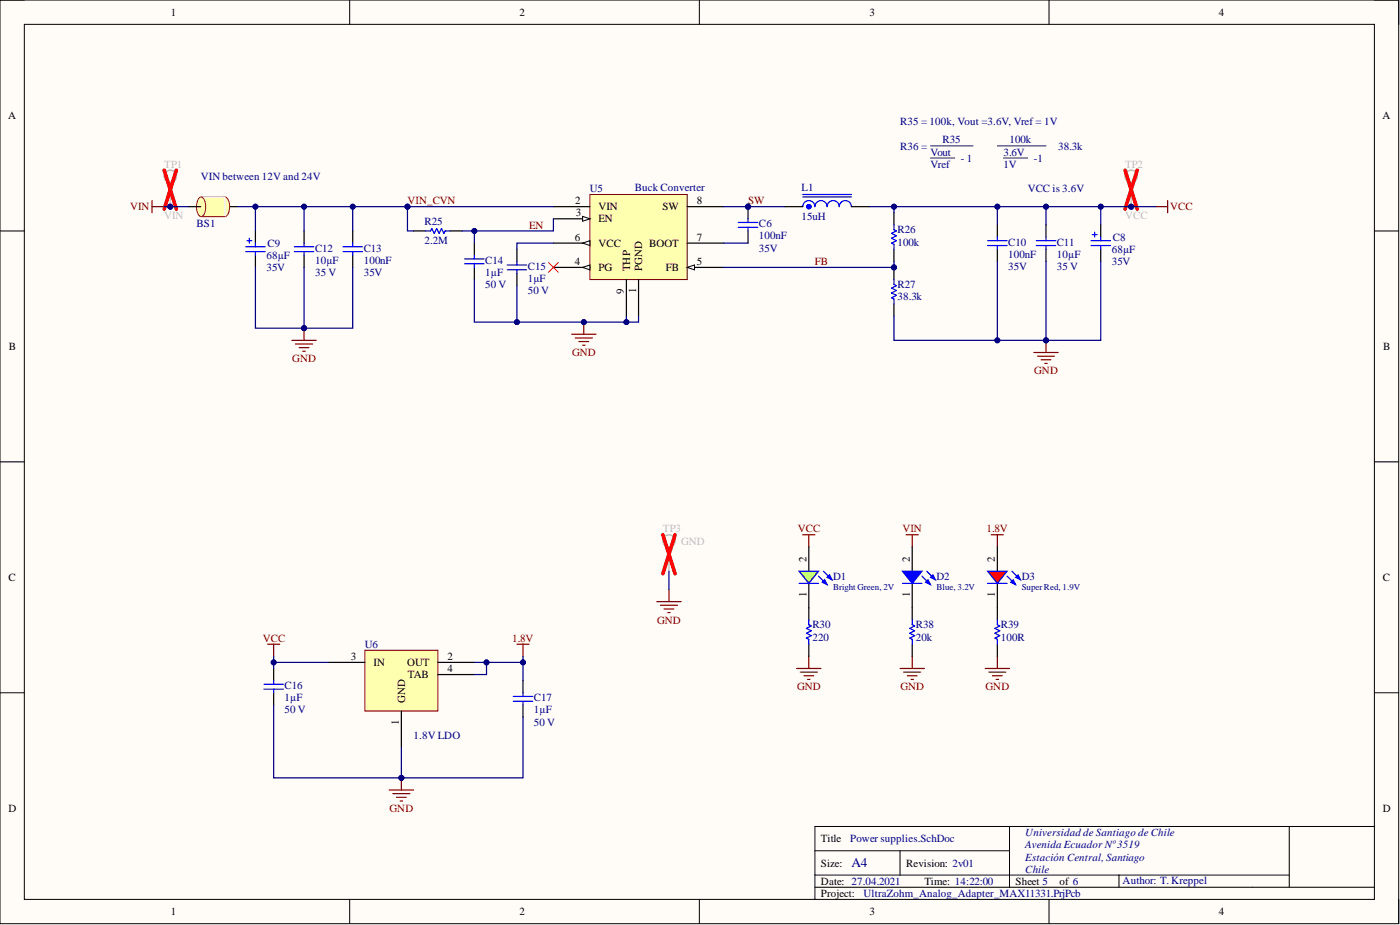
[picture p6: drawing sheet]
<svg xmlns="http://www.w3.org/2000/svg" width="292mm" height="193mm" viewBox="0 0 292 193" stroke-linecap="round" stroke-linejoin="round" font-family="sans-serif">
<defs><g id="words">
<text font-size="2.8" fill="#000080" x="177.6" y="181">A4</text>
<g font-size="2.3">
<text x="35.6" y="3.3">1</text>
<text x="108.4" y="3.3">2</text>
<text x="181.4" y="3.3">3</text>
<text x="254.3" y="3.3">4</text>
<text x="1.7" y="24.9">A</text>
<text x="288.4" y="24.9">A</text>
<text x="120" y="42.6">2</text>
<text x="120.1" y="45.1">3</text>
<text x="124.9" y="43.9">VIN</text>
<text x="124.9" y="46.4">EN</text>
<text x="138.2" y="43.9">SW</text>
<text x="145.4" y="42.6">8</text>
<text x="119.9" y="50.2">6</text>
<text x="124.9" y="51.5">VCC</text>
<text x="135.4" y="51.5">BOOT</text>
<text x="145.4" y="50.2">7</text>
<text x="119.9" y="55.3">4</text>
<text x="124.9" y="56.5">PG</text>
<text x="131.5" y="56.5" transform="rotate(-90 131.5 56.5)">THP</text>
<text x="134" y="56.5" transform="rotate(-90 134 56.5)">PGND</text>
<text x="138.9" y="56.5">FB</text>
<text x="145.4" y="55.3">5</text>
<text x="130.2" y="61.4" transform="rotate(-90 130.2 61.4)">9</text>
<text x="132.7" y="61.2" transform="rotate(-90 132.7 61.2)">1</text>
<text x="1.9" y="73">B</text>
<text x="288.6" y="73">B</text>
<text x="168.2" y="117.1" transform="rotate(-90 168.2 117.1)">2</text>
<text x="189.8" y="117.1" transform="rotate(-90 189.8 117.1)">2</text>
<text x="207.6" y="117.1" transform="rotate(-90 207.6 117.1)">2</text>
<text x="1.8" y="121.2">C</text>
<text x="168.2" y="124.6" transform="rotate(-90 168.2 124.6)">1</text>
<text x="189.8" y="124.6" transform="rotate(-90 189.8 124.6)">1</text>
<text x="207.6" y="124.6" transform="rotate(-90 207.6 124.6)">1</text>
<text x="288.5" y="121.2">C</text>
<text x="73.2" y="137.7">3</text>
<text x="93.4" y="137.7">2</text>
<text x="77.9" y="138.9">IN</text>
<text x="84.9" y="138.9">OUT</text>
<text x="85.1" y="141.5">TAB</text>
<text x="93.4" y="140.2">4</text>
<text x="84.5" y="146.6" transform="rotate(-90 84.5 146.6)">GND</text>
<text x="83.2" y="151.2" transform="rotate(-90 83.2 151.2)">1</text>
<text x="1.8" y="169.4">D</text>
<text x="288.5" y="169.4">D</text>
<text x="171.3" y="175.7">Title</text>
<text x="171.3" y="180.8">Size:</text>
<text x="171.3" y="184.6">Date: 27.04.2021</text>
<text x="189.1" y="180.8">Revision: 2v01</text>
<text x="192.9" y="184.6">Time: 14:22:00</text>
<text x="211.9" y="184.6">Sheet 5</text>
<text x="221" y="184.6">of 6</text>
<text x="35.6" y="190.9">1</text>
<text x="108.4" y="190.9">2</text>
<text x="171.3" y="187.1">Project:</text>
<text x="181.4" y="190.9">3</text>
<text x="254.3" y="190.9">4</text>
</g>
<g font-size="2.3" fill="#000080">
<text x="187.8" y="26.1">R35 = 100k, Vout =3.6V, Vref = 1V</text>
<text x="196.7" y="29.9">R35</text>
<text x="210.6" y="29.9">100k</text>
<text x="187.8" y="31.2">R36 =</text>
<text x="194.1" y="32.5">Vout</text>
<text x="194.1" y="35">Vref</text>
<text x="200.5" y="33.7">- 1</text>
<text x="209.4" y="32.5">3.6V</text>
<text x="209.4" y="35">1V</text>
<text x="215.7" y="33.7">-1</text>
<text x="220.8" y="31.2">38.3k</text>
<text x="41.9" y="37.5">VIN between 12V and 24V</text>
<text x="123.1" y="40.1">U5</text>
<text x="132.5" y="39.8">Buck Converter</text>
<text x="167.2" y="39.8">L1</text>
<text x="214.4" y="40.1">VCC is 3.6V</text>
<text x="41" y="47.3">BS1</text>
<text x="88.6" y="46.9">R25</text>
<text x="158.4" y="47.4">C6</text>
<text x="167.2" y="45.9">15uH</text>
<text x="55.8" y="51.5">C9</text>
<text x="65.7" y="52.5">C12</text>
<text x="75.9" y="52.5">C13</text>
<text x="88.6" y="51">2.2M</text>
<text x="158.4" y="52.5">35V</text>
<text x="158.4" y="50">100nF</text>
<text x="187.3" y="48.7">R26</text>
<text x="187.3" y="51.2">100k</text>
<text x="210.4" y="51.2">C10</text>
<text x="210.4" y="53.8">100nF</text>
<text x="220.5" y="51.2">C11</text>
<text x="220.5" y="53.8">10µF</text>
<text x="231.9" y="52.7">68µF</text>
<text x="232.2" y="50.2">C8</text>
<text x="55.6" y="56.5">35V</text>
<text x="55.6" y="54">68µF</text>
<text x="65.7" y="57.6">35 V</text>
<text x="65.7" y="55">10µF</text>
<text x="75.9" y="57.6">35V</text>
<text x="75.9" y="55">100nF</text>
<text x="101.3" y="55">C14</text>
<text x="101.3" y="57.6">1µF</text>
<text x="110.1" y="56.3">C15</text>
<text x="110.1" y="58.8">1µF</text>
<text x="210.4" y="56.3">35V</text>
<text x="220.5" y="56.3">35 V</text>
<text x="231.9" y="55.3">35V</text>
<text x="101.3" y="60.1">50 V</text>
<text x="110.1" y="61.4">50 V</text>
<text x="187.3" y="60.1">R27</text>
<text x="187.3" y="62.6">38.3k</text>
<text x="173.8" y="120.9">D1</text>
<text x="195.4" y="120.9">D2</text>
<text x="213.2" y="120.9">D3</text>
<text x="169.5" y="131.1">R30</text>
<text x="191.1" y="131.1">R38</text>
<text x="208.9" y="131.1">R39</text>
<text x="76.1" y="135.1">U6</text>
<text x="169.5" y="133.6">220</text>
<text x="191.1" y="133.6">20k</text>
<text x="208.9" y="133.6">100R</text>
<text x="59.4" y="143.8">C16</text>
<text x="59.4" y="148.8">50 V</text>
<text x="59.4" y="146.3">1µF</text>
<text x="111.4" y="146.3">C17</text>
<text x="111.4" y="148.8">1µF</text>
<text x="86.3" y="154.2">1.8V LDO</text>
<text x="111.4" y="151.4">50 V</text>
<text x="177.4" y="175.7">Power supplies.SchDoc</text>
<text x="213.9" y="177">Avenida Ecuador Nº3519</text>
<text x="213.9" y="179.5">Estación Central, Santiago</text>
<text x="213.9" y="174.4">Universidad de Santiago de Chile</text>
<text x="213.9" y="182.1">Chile</text>
<text x="234.2" y="184.3">Author: T. Kreppel</text>
<text x="180.2" y="187.1">UltraZohm_Analog_Adapter_MAX11331.PrjPcb</text>
</g>
<g font-size="2.3" fill="#bfbebc">
<text x="34.3" y="35">TP1</text>
<text x="234.7" y="35">TP2</text>
<text x="34.3" y="45.6">VIN</text>
<text x="234.7" y="45.6">VCC</text>
<text x="138.3" y="111.1">TP3</text>
<text x="142.1" y="113.6">GND</text>
</g>
<g font-size="2.3" fill="#800000">
<text x="27.2" y="43.9">VIN</text>
<text x="85" y="42.6">VIN_CVN</text>
<text x="110.4" y="47.7">EN</text>
<text x="156.1" y="42.6">SW</text>
<text x="244.1" y="43.9">VCC</text>
<text x="170" y="55.3">FB</text>
<text x="61" y="75.6">GND</text>
<text x="119.4" y="74.3">GND</text>
<text x="215.8" y="78.1">GND</text>
<text x="166.5" y="111.1">VCC</text>
<text x="188.3" y="111.1">VIN</text>
<text x="205.8" y="111.1">1.8V</text>
<text x="137.1" y="130.1">GND</text>
<text x="54.8" y="133.9">VCC</text>
<text x="106.8" y="133.9">1.8V</text>
<text x="166.3" y="144">GND</text>
<text x="187.9" y="144">GND</text>
<text x="205.6" y="144">GND</text>
<text x="81.3" y="169.4">GND</text>
</g>
<g font-size="1.9" fill="#000080">
<text x="173.8" y="123.1">Bright Green, 2V</text>
<text x="195.4" y="123.1">Blue, 3.2V</text>
<text x="213.2" y="123.1">SuperRed, 1.9V</text>
</g>
</g></defs>
<path d="M0 0h291.8v192.7h-291.8z" fill-rule="evenodd" fill="#fffcf8"/>
<path d="M0 0h291.8v192.7h-291.8z" fill="none" stroke="#000" stroke-width=".21"/>
<path d="M5.1 5.1h281.7v182.5h-281.7z" fill-rule="evenodd" fill="#fffcf8"/>
<g fill="none" stroke="#000" stroke-width=".21">
<path d="M0 0h5.1M5.1 5.1h281.7v182.5h-281.7zM73 0v5.1M145.9 0v5.1M218.9 0v5.1M286.8 0h5v5.1M0 48.2h5.1M286.8 48.2h5M0 96.4h5.1M286.8 96.4h5M0 144.5h5.1M286.8 144.5h5"/>
<path d="M170 177.5h40.6M187.8 177.5v5.1M210.6 172.4v12.7M269 172.4v12.7M286.8 172.4h-116.8v15.2M73 187.6v5.1M145.9 187.6v5.1M170 185.1h116.8M170 182.6h99M218.9 187.6v5.1M233.5 182.6v2.5M291.8 187.6v5.1"/>
</g>
<path d="M166.2 139.5h5.1M168.8 136.9v2.6M167 140.2h3.5M167.7 141h2.1M168.5 141.7h.5" fill="none" stroke="#800000" stroke-width=".25"/>
<path d="M46.9 43.1h2.6" fill="none" stroke="#000" stroke-width=".25"/>
<path d="M46.6 41.2l.3-.1a2.28 2.28 0 0 1 1 2.7 1.41 1.41 0 0 1-1 1.4 2.27 2.27 0 0 1-.9-2.7l.4-1z" fill="#ffffb0"/>
<path d="M42 41.1h4.9M46.6 41.2l.3-.1a2.28 2.28 0 0 1 1 2.7 1.41 1.41 0 0 1-1 1.4 2.27 2.27 0 0 1-.9-2.7l.4-1z" fill="none" stroke="#bf0000" stroke-width=".21"/>
<path d="M41.9 41.1h5v4.1h-5z" fill-rule="evenodd" fill="#ffffb0"/>
<path d="M41.9 41.1h5v4.1h-5z" fill="none" stroke="#fff0ff" stroke-width=".21"/>
<path d="M41.7 41.2l.3-.1a2.27 2.27 0 0 1 .9 2.7 1.41 1.41 0 0 1-.9 1.4 2.28 2.28 0 0 1-1-2.7l.2-.6z" fill="#ffffb0"/>
<path d="M41.7 41.2l.3-.1a2.27 2.27 0 0 1 .9 2.7 1.41 1.41 0 0 1-.9 1.4 2.28 2.28 0 0 1-1-2.7l.2-.6zM42 45.2h4.9" fill="none" stroke="#bf0000" stroke-width=".21"/>
<g fill="none" stroke="#000" stroke-width=".25">
<path d="M39.3 43.1h2.6M53.3 48.2v2.5M53.3 53.3v2.5M73.6 48.2v2.5M73.6 53.3v2.5M86.3 48.2h2.5M93.9 48.2h2.5M99 50.7v2.6M99 55.8v2.5M208.1 46.9v2.5M208.1 52v2.5M229.7 46.9v2.5"/>
<path d="M229.7 52v2.5"/>
</g>
<g fill="none" stroke="#00f" stroke-width=".25">
<path d="M51.3 52.5h4M51.3 51.5h4M51.5 50.2h1M52 49.7v1M53.3 50.7v.8M53.3 52.5v.8M71.6 52.5h4M71.6 51.5h4M73.6 50.7v.8M73.6 52.5v.8M88.8 48.2h1l.3-.5 .5 1 .5-1 .5 1 .5-1 .5 1 .3-.5h1M96.9 55h4.1"/>
<path d="M96.9 54h4.1M99 53.3v.7M99 55v.8M206.1 51.2h4M206.1 50.2h4M208.1 49.4v.8M208.1 51.2v.8M227.6 51.2h4.1M227.6 50.2h4.1M227.9 48.9h1M228.4 48.4v1M229.7 49.4v.8"/>
<path d="M229.7 51.2v.8"/>
</g>
<path d="M31.7 41.8v2.6M31.7 43.1h2.6M119.3 69.7h5M120 70.5h3.6M120.8 71.3h2M121.6 72h.5M121.8 67.2v2.5" fill="none" stroke="#800000" stroke-width=".25"/>
<circle cx="121.8" cy="67.2" r=".51" fill="#000080"/>
<circle cx="121.8" cy="67.2" r=".51" fill="none" stroke="#000080" stroke-width=".21"/>
<path d="M60.9 71h5.1M61.7 71.8h3.5M62.4 72.5h2.1M63.2 73.3h.5M63.4 68.5v2.5" fill="none" stroke="#800000" stroke-width=".25"/>
<circle cx="63.4" cy="68.5" r=".51" fill="#000080"/>
<circle cx="63.4" cy="68.5" r=".51" fill="none" stroke="#000080" stroke-width=".21"/>
<path d="M215.7 73.5h5.1M216.5 74.3h3.5M217.2 75.1h2.1M218 75.8h.5M218.2 71v2.5" fill="none" stroke="#800000" stroke-width=".25"/>
<circle cx="218.2" cy="71" r=".51" fill="#000080"/>
<circle cx="218.2" cy="71" r=".51" fill="none" stroke="#000080" stroke-width=".21"/>
<path d="M137 125.5h5.1M137.8 126.3h3.5M138.6 127h2M139.3 127.8h.5M139.6 123v2.5" fill="none" stroke="#800000" stroke-width=".25"/>
<circle cx="236" cy="43.1" r=".51" fill="#000080"/>
<circle cx="236" cy="43.1" r=".51" fill="none" stroke="#000080" stroke-width=".21"/>
<path d="M236 38v5.1" fill="none" stroke="#bfbebc" stroke-width=".25"/>
<circle cx="236" cy="43.1" r=".51" fill="#000080"/>
<circle cx="236" cy="43.1" r=".51" fill="none" stroke="#000080" stroke-width=".21"/>
<circle cx="236" cy="36.8" r="1.27" fill="none" stroke="#bfbebc" stroke-width=".25"/>
<path d="M234.7 35.5l2.6 8.1M237.3 35.5l-2.6 8.1" fill="none" stroke="#f00" stroke-width=".76"/>
<circle cx="35.5" cy="43.1" r=".51" fill="#000080"/>
<circle cx="35.5" cy="43.1" r=".51" fill="none" stroke="#000080" stroke-width=".21"/>
<path d="M35.5 38v5.1" fill="none" stroke="#bfbebc" stroke-width=".25"/>
<circle cx="35.5" cy="43.1" r=".51" fill="#000080"/>
<circle cx="35.5" cy="43.1" r=".51" fill="none" stroke="#000080" stroke-width=".21"/>
<g fill="none" stroke="#bfbebc" stroke-width=".25">
<path d="M139.6 114.1v5.1"/>
<circle cx="35.5" cy="36.8" r="1.27"/>
<circle cx="139.6" cy="112.8" r="1.27"/>
</g>
<path d="M34.3 35.5l2.5 8.1M36.8 35.5l-2.5 8.1M138.3 111.6l2.5 8.1M140.8 111.6l-2.5 8.1" fill="none" stroke="#f00" stroke-width=".76"/>
<path d="M241.1 43.1h2.5M243.6 41.8v2.6M167.5 111.6h2.5M168.8 111.6v2.5M55.8 134.4h2.6M57.1 134.4v2.5M81.2 164.8h5.1M82 165.6h3.5M82.7 166.3h2.1M83.5 167.1h.5M83.7 162.3v2.5" fill="none" stroke="#800000" stroke-width=".25"/>
<path d="M57.1 139.5v2.5M57.1 144.5v2.6M109.1 142v2.5M109.1 147.1v2.5" fill="none" stroke="#000" stroke-width=".25"/>
<path d="M55.1 143.8h4M55.1 142.8h4M57.1 142v.8M57.1 143.8v.7M107.1 146.3h4.1M107.1 145.3h4.1M109.1 144.5v.8M109.1 146.3v.8" fill="none" stroke="#00f" stroke-width=".25"/>
<circle cx="83.7" cy="162.3" r=".51" fill="#000080"/>
<circle cx="83.7" cy="162.3" r=".51" fill="none" stroke="#000080" stroke-width=".21"/>
<g fill="none" stroke="#800000" stroke-width=".25">
<path d="M189.1 111.6h2.5M190.3 111.6v2.5M206.8 111.6h2.6M208.1 111.6v2.5M107.9 134.4h2.5M109.1 134.4v2.5M187.8 139.5h5.1M190.3 136.9v2.6M205.6 139.5h5M208.1 136.9v2.6M188.5 140.2h3.6M189.3 141h2"/>
<path d="M190.1 141.7h.5M206.3 140.2h3.6M207.1 141h2M207.8 141.7h.5"/>
</g>
<path d="M190.3 126.8v2.5M190.3 134.4v2.5M208.1 126.8v2.5M208.1 134.4v2.5" fill="none" stroke="#000" stroke-width=".25"/>
<path d="M190.3 129.3v1l.5 .3-1 .5 1 .5-1 .5 1 .5-1 .5 .5 .3v1M208.1 129.3v1l.5 .3-1 .5 1 .5-1 .5 1 .5-1 .5 .5 .3v1" fill="none" stroke="#00f" stroke-width=".25"/>
<circle cx="85" cy="43.1" r=".51" fill="#000080"/>
<circle cx="85" cy="43.1" r=".51" fill="none" stroke="#000080" stroke-width=".21"/>
<circle cx="156.1" cy="43.1" r=".51" fill="#000080"/>
<circle cx="156.1" cy="43.1" r=".51" fill="none" stroke="#000080" stroke-width=".21"/>
<path d="M190.3 114.1v5.1M190.3 121.7v5.1" fill="none" stroke="#000" stroke-width=".25"/>
<path d="M188.3 119.2h4.1l-2.1 2.5z" fill="#00f"/>
<path d="M188.3 119.2h4.1l-2.1 2.5zM193.4 119.2l1.7 1.7M188.3 121.7h4.1M192.4 120.2l1.7 1.8" fill="none" stroke="#00f" stroke-width=".25"/>
<path d="M194.1 120.4l.5-.5 .5 1z" fill="#00f"/>
<path d="M194.1 120.4l.5-.5 .5 1z" fill="none" stroke="#00f" stroke-width=".25"/>
<path d="M193.1 121.5l.5-.6 .5 1.1z" fill="#00f"/>
<path d="M193.1 121.5l.5-.6 .5 1.1z" fill="none" stroke="#00f" stroke-width=".25"/>
<path d="M208.1 114.1v5.1M208.1 121.7v5.1" fill="none" stroke="#000" stroke-width=".25"/>
<path d="M206.1 119.2h4l-2 2.5z" fill="#f00"/>
<path d="M206.1 119.2h4l-2 2.5zM211.1 119.2l1.8 1.7M206.1 121.7h4M210.1 120.2l1.8 1.8" fill="none" stroke="#00f" stroke-width=".25"/>
<path d="M211.9 120.4l.5-.5 .5 1z" fill="#00f"/>
<path d="M211.9 120.4l.5-.5 .5 1z" fill="none" stroke="#00f" stroke-width=".25"/>
<path d="M210.9 121.5l.5-.6 .5 1.1z" fill="#00f"/>
<path d="M210.9 121.5l.5-.6 .5 1.1z" fill="none" stroke="#00f" stroke-width=".25"/>
<path d="M168.8 114.1v5.1M168.8 121.7v5.1" fill="none" stroke="#000" stroke-width=".25"/>
<path d="M166.7 119.2h4.1l-2 2.5z" fill="#6f0"/>
<path d="M166.7 119.2h4.1l-2 2.5zM171.8 119.2l1.8 1.7M166.7 121.7h4.1M170.8 120.2l1.8 1.8" fill="none" stroke="#00f" stroke-width=".25"/>
<path d="M172.6 120.4l.5-.5 .5 1z" fill="#00f"/>
<path d="M172.6 120.4l.5-.5 .5 1z" fill="none" stroke="#00f" stroke-width=".25"/>
<path d="M171.5 121.5l.6-.6 .5 1.1z" fill="#00f"/>
<path d="M61.4 52.5h4.1M61.4 51.5h4.1M63.4 50.7v.8M63.4 52.5v.8M216.2 51.2h4.1M216.2 50.2h4.1M218.2 49.4v.8M218.2 51.2v.8M168.8 129.3v1l.5 .3-1.1 .5 1.1 .5-1.1 .5 1.1 .5-1.1 .5 .6 .3v1M171.5 121.5l.6-.6 .5 1.1z" fill="none" stroke="#00f" stroke-width=".25"/>
<path d="M63.4 48.2v2.5M63.4 53.3v2.5M218.2 46.9v2.5M218.2 52v2.5M168.8 126.8v2.5M168.8 134.4v2.5" fill="none" stroke="#000" stroke-width=".25"/>
<path d="M76.1 135.7h15.3v12.6h-15.3z" fill-rule="evenodd" fill="#ffffb0"/>
<path d="M76.1 135.7h15.3v12.6h-15.3z" fill="none" stroke="#800000" stroke-width=".21"/>
<path d="M68.5 138.2h7.6M91.4 138.2h7.6M83.7 148.3v7.6M91.4 140.7h7.6" fill="none" stroke="#000" stroke-width=".25"/>
<path d="M123.1 40.6h20.3v17.7h-20.3z" fill-rule="evenodd" fill="#ffffb0"/>
<path d="M123.1 40.6h20.3v17.7h-20.3z" fill="none" stroke="#800000" stroke-width=".21"/>
<path d="M115.5 43.1h7.6M115.5 45.6h7.6M133.2 58.3v7.6" fill="none" stroke="#000" stroke-width=".25"/>
<path d="M121.6 45.1l1.5 .5-1.5 .6z" fill="#f8fcff"/>
<path d="M121.6 45.1l1.5 .5-1.5 .6z" fill="none" stroke="#000" stroke-width=".21"/>
<path d="M115.5 55.8h7.6" fill="none" stroke="#000" stroke-width=".25"/>
<path d="M121.6 55.8l1.5-.5v1z" fill="#f8fcff"/>
<path d="M121.6 55.8l1.5-.5v1z" fill="none" stroke="#000" stroke-width=".21"/>
<path d="M143.4 55.8h7.6" fill="none" stroke="#000" stroke-width=".25"/>
<path d="M143.4 55.8l1.5-.5v1z" fill="#f8fcff"/>
<path d="M143.4 55.8l1.5-.5v1z" fill="none" stroke="#000" stroke-width=".21"/>
<path d="M115.5 50.7h7.6" fill="none" stroke="#000" stroke-width=".25"/>
<path d="M121.6 50.7l1.5-.5v1z" fill="#f8fcff"/>
<path d="M121.6 50.7l1.5-.5v1z" fill="none" stroke="#000" stroke-width=".21"/>
<path d="M130.7 58.3v7.6M143.4 50.7h7.6M143.4 43.1h7.6M163.7 43.1h3.8M177.6 43.1h3.8" fill="none" stroke="#000" stroke-width=".25"/>
<path d="M167.5 43.1a1.27 1.27 0 0 1 1.3-1.3 1.27 1.27 0 0 1 1.2 1.3 1.27 1.27 0 0 1 1.3-1.3 1.27 1.27 0 0 1 1.3 1.3 1.27 1.27 0 0 1 1.2-1.3 1.27 1.27 0 0 1 1.3 1.3 1.27 1.27 0 0 1 1.3-1.3 1.27 1.27 0 0 1 1.2 1.3M167.5 41.1h10.1M167.5 40.6h10.1" fill="none" stroke="#00f" stroke-width=".25"/>
<circle cx="168.8" cy="43.1" r=".18" fill="none" stroke="#00f" stroke-width=".76"/>
<circle cx="186.5" cy="55.8" r=".51" fill="#000080"/>
<circle cx="186.5" cy="55.8" r=".51" fill="none" stroke="#000080" stroke-width=".21"/>
<path d="M186.5 55.8v2.5" fill="none" stroke="#000" stroke-width=".25"/>
<circle cx="186.5" cy="55.8" r=".51" fill="#000080"/>
<circle cx="186.5" cy="55.8" r=".51" fill="none" stroke="#000080" stroke-width=".21"/>
<path d="M186.5 63.4v2.5" fill="none" stroke="#000" stroke-width=".25"/>
<path d="M186.5 58.3v1l.5 .3-1 .5 1 .5-1 .5 1 .5-1 .5 .5 .3v1" fill="none" stroke="#00f" stroke-width=".25"/>
<circle cx="156.1" cy="43.1" r=".51" fill="#000080"/>
<circle cx="156.1" cy="43.1" r=".51" fill="none" stroke="#000080" stroke-width=".21"/>
<path d="M156.1 43.1v2.5" fill="none" stroke="#000" stroke-width=".25"/>
<circle cx="156.1" cy="43.1" r=".51" fill="#000080"/>
<circle cx="156.1" cy="43.1" r=".51" fill="none" stroke="#000080" stroke-width=".21"/>
<path d="M107.9 52v2.5M107.9 57.1v2.5M156.1 48.2v2.5M186.5 44.4v2.5M186.5 52v2.5" fill="none" stroke="#000" stroke-width=".25"/>
<path d="M105.8 56.3h4.1M105.8 55.3h4.1M107.9 54.5v.8M107.9 56.3v.8M154 47.4h4.1M154 46.4h4.1M156.1 45.6v.8M156.1 47.4v.8M186.5 46.9v1l.5 .3-1 .5 1 .5-1 .5 1 .5-1 .5 .5 .3v1" fill="none" stroke="#00f" stroke-width=".25"/>
<path d="M114.4 54.8l2.1 2M116.5 54.8l-2.1 2" fill="none" stroke="#f00" stroke-width=".21"/>
<path d="M34.3 43.1h5" fill="none" stroke="#000080" stroke-width=".25"/>
<circle cx="35.5" cy="43.1" r=".51" fill="#000080"/>
<circle cx="35.5" cy="43.1" r=".51" fill="none" stroke="#000080" stroke-width=".21"/>
<path d="M49.5 43.1h66" fill="none" stroke="#000080" stroke-width=".25"/>
<circle cx="53.3" cy="43.1" r=".51" fill="#000080"/>
<circle cx="53.3" cy="43.1" r=".51" fill="none" stroke="#000080" stroke-width=".21"/>
<circle cx="63.4" cy="43.1" r=".51" fill="#000080"/>
<circle cx="63.4" cy="43.1" r=".51" fill="none" stroke="#000080" stroke-width=".21"/>
<circle cx="73.6" cy="43.1" r=".51" fill="#000080"/>
<circle cx="73.6" cy="43.1" r=".51" fill="none" stroke="#000080" stroke-width=".21"/>
<circle cx="85" cy="43.1" r=".51" fill="#000080"/>
<circle cx="85" cy="43.1" r=".51" fill="none" stroke="#000080" stroke-width=".21"/>
<path d="M53.3 55.8v12.7h10.1v-12.7" fill="none" stroke="#000080" stroke-width=".25"/>
<circle cx="63.4" cy="68.5" r=".51" fill="#000080"/>
<circle cx="63.4" cy="68.5" r=".51" fill="none" stroke="#000080" stroke-width=".21"/>
<path d="M57.1 147.1v15.2h26.6" fill="none" stroke="#000080" stroke-width=".25"/>
<circle cx="83.7" cy="162.3" r=".51" fill="#000080"/>
<circle cx="83.7" cy="162.3" r=".51" fill="none" stroke="#000080" stroke-width=".21"/>
<path d="M57.1 138.2h11.4" fill="none" stroke="#000080" stroke-width=".25"/>
<circle cx="57.1" cy="138.2" r=".51" fill="#000080"/>
<circle cx="57.1" cy="138.2" r=".51" fill="none" stroke="#000080" stroke-width=".21"/>
<path d="M73.6 55.8v12.7h-10.2" fill="none" stroke="#000080" stroke-width=".25"/>
<circle cx="63.4" cy="68.5" r=".51" fill="#000080"/>
<circle cx="63.4" cy="68.5" r=".51" fill="none" stroke="#000080" stroke-width=".21"/>
<path d="M109.1 149.6v12.7h-25.4v-6.4" fill="none" stroke="#000080" stroke-width=".25"/>
<circle cx="83.7" cy="162.3" r=".51" fill="#000080"/>
<circle cx="83.7" cy="162.3" r=".51" fill="none" stroke="#000080" stroke-width=".21"/>
<path d="M85 43.1v5.1h1.3" fill="none" stroke="#000080" stroke-width=".25"/>
<circle cx="85" cy="43.1" r=".51" fill="#000080"/>
<circle cx="85" cy="43.1" r=".51" fill="none" stroke="#000080" stroke-width=".21"/>
<path d="M115.5 45.6v2.6h-19.1" fill="none" stroke="#000080" stroke-width=".25"/>
<circle cx="99" cy="48.2" r=".51" fill="#000080"/>
<circle cx="99" cy="48.2" r=".51" fill="none" stroke="#000080" stroke-width=".21"/>
<path d="M101.5 138.2v2.5h-2.5" fill="none" stroke="#000080" stroke-width=".25"/>
<circle cx="101.5" cy="138.2" r=".51" fill="#000080"/>
<circle cx="101.5" cy="138.2" r=".51" fill="none" stroke="#000080" stroke-width=".21"/>
<path d="M109.1 136.9v1.3h-10.1" fill="none" stroke="#000080" stroke-width=".25"/>
<circle cx="101.5" cy="138.2" r=".51" fill="#000080"/>
<circle cx="101.5" cy="138.2" r=".51" fill="none" stroke="#000080" stroke-width=".21"/>
<circle cx="109.1" cy="138.2" r=".51" fill="#000080"/>
<circle cx="109.1" cy="138.2" r=".51" fill="none" stroke="#000080" stroke-width=".21"/>
<path d="M99 58.3v8.9h8.9" fill="none" stroke="#000080" stroke-width=".25"/>
<circle cx="107.9" cy="67.2" r=".51" fill="#000080"/>
<circle cx="107.9" cy="67.2" r=".51" fill="none" stroke="#000080" stroke-width=".21"/>
<path d="M107.9 59.6v7.6h25.3" fill="none" stroke="#000080" stroke-width=".25"/>
<circle cx="130.7" cy="67.2" r=".51" fill="#000080"/>
<circle cx="130.7" cy="67.2" r=".51" fill="none" stroke="#000080" stroke-width=".21"/>
<circle cx="121.8" cy="67.2" r=".51" fill="#000080"/>
<circle cx="121.8" cy="67.2" r=".51" fill="none" stroke="#000080" stroke-width=".21"/>
<circle cx="107.9" cy="67.2" r=".51" fill="#000080"/>
<circle cx="107.9" cy="67.2" r=".51" fill="none" stroke="#000080" stroke-width=".21"/>
<path d="M115.5 50.7h-7.6v1.3M186.5 54.5v1.3h-35.5" fill="none" stroke="#000080" stroke-width=".25"/>
<circle cx="186.5" cy="55.8" r=".51" fill="#000080"/>
<circle cx="186.5" cy="55.8" r=".51" fill="none" stroke="#000080" stroke-width=".21"/>
<path d="M151 43.1h12.7M151 50.7h5.1" fill="none" stroke="#000080" stroke-width=".25"/>
<circle cx="156.1" cy="43.1" r=".51" fill="#000080"/>
<circle cx="156.1" cy="43.1" r=".51" fill="none" stroke="#000080" stroke-width=".21"/>
<path d="M181.4 43.1h26.7" fill="none" stroke="#000080" stroke-width=".25"/>
<circle cx="186.5" cy="43.1" r=".51" fill="#000080"/>
<circle cx="186.5" cy="43.1" r=".51" fill="none" stroke="#000080" stroke-width=".21"/>
<circle cx="208.1" cy="43.1" r=".51" fill="#000080"/>
<circle cx="208.1" cy="43.1" r=".51" fill="none" stroke="#000080" stroke-width=".21"/>
<path d="M186.5 65.9v5.1h21.6" fill="none" stroke="#000080" stroke-width=".25"/>
<circle cx="208.1" cy="71" r=".51" fill="#000080"/>
<circle cx="208.1" cy="71" r=".51" fill="none" stroke="#000080" stroke-width=".21"/>
<path d="M208.1 54.5v16.5h21.6v-16.5" fill="none" stroke="#000080" stroke-width=".25"/>
<circle cx="218.2" cy="71" r=".51" fill="#000080"/>
<circle cx="218.2" cy="71" r=".51" fill="none" stroke="#000080" stroke-width=".21"/>
<circle cx="208.1" cy="71" r=".51" fill="#000080"/>
<circle cx="208.1" cy="71" r=".51" fill="none" stroke="#000080" stroke-width=".21"/>
<path d="M241.1 43.1h-33v3.8" fill="none" stroke="#000080" stroke-width=".25"/>
<circle cx="236" cy="43.1" r=".51" fill="#000080"/>
<circle cx="236" cy="43.1" r=".51" fill="none" stroke="#000080" stroke-width=".21"/>
<circle cx="229.7" cy="43.1" r=".51" fill="#000080"/>
<circle cx="229.7" cy="43.1" r=".51" fill="none" stroke="#000080" stroke-width=".21"/>
<circle cx="218.2" cy="43.1" r=".51" fill="#000080"/>
<circle cx="218.2" cy="43.1" r=".51" fill="none" stroke="#000080" stroke-width=".21"/>
<circle cx="208.1" cy="43.1" r=".51" fill="#000080"/>
<circle cx="208.1" cy="43.1" r=".51" fill="none" stroke="#000080" stroke-width=".21"/>
<path d="M53.3 43.1v5.1" fill="none" stroke="#000080" stroke-width=".25"/>
<circle cx="53.3" cy="43.1" r=".51" fill="#000080"/>
<circle cx="53.3" cy="43.1" r=".51" fill="none" stroke="#000080" stroke-width=".21"/>
<path d="M57.1 136.9v2.6" fill="none" stroke="#000080" stroke-width=".25"/>
<circle cx="57.1" cy="138.2" r=".51" fill="#000080"/>
<circle cx="57.1" cy="138.2" r=".51" fill="none" stroke="#000080" stroke-width=".21"/>
<path d="M63.4 43.1v5.1" fill="none" stroke="#000080" stroke-width=".25"/>
<circle cx="63.4" cy="43.1" r=".51" fill="#000080"/>
<circle cx="63.4" cy="43.1" r=".51" fill="none" stroke="#000080" stroke-width=".21"/>
<path d="M73.6 43.1v5.1" fill="none" stroke="#000080" stroke-width=".25"/>
<circle cx="73.6" cy="43.1" r=".51" fill="#000080"/>
<circle cx="73.6" cy="43.1" r=".51" fill="none" stroke="#000080" stroke-width=".21"/>
<path d="M99 48.2v2.5" fill="none" stroke="#000080" stroke-width=".25"/>
<circle cx="99" cy="48.2" r=".51" fill="#000080"/>
<circle cx="99" cy="48.2" r=".51" fill="none" stroke="#000080" stroke-width=".21"/>
<path d="M109.1 138.2v3.8" fill="none" stroke="#000080" stroke-width=".25"/>
<circle cx="109.1" cy="138.2" r=".51" fill="#000080"/>
<circle cx="109.1" cy="138.2" r=".51" fill="none" stroke="#000080" stroke-width=".21"/>
<path d="M186.5 43.1v1.3M133.2 65.9v1.3M139.6 119.2v3.8" fill="none" stroke="#000080" stroke-width=".25"/>
<circle cx="186.5" cy="43.1" r=".51" fill="#000080"/>
<circle cx="186.5" cy="43.1" r=".51" fill="none" stroke="#000080" stroke-width=".21"/>
<path d="M218.2 54.5v16.5" fill="none" stroke="#000080" stroke-width=".25"/>
<circle cx="218.2" cy="71" r=".51" fill="#000080"/>
<circle cx="218.2" cy="71" r=".51" fill="none" stroke="#000080" stroke-width=".21"/>
<path d="M218.2 43.1v3.8" fill="none" stroke="#000080" stroke-width=".25"/>
<circle cx="218.2" cy="43.1" r=".51" fill="#000080"/>
<circle cx="218.2" cy="43.1" r=".51" fill="none" stroke="#000080" stroke-width=".21"/>
<path d="M229.7 43.1v3.8" fill="none" stroke="#000080" stroke-width=".25"/>
<circle cx="229.7" cy="43.1" r=".51" fill="#000080"/>
<circle cx="229.7" cy="43.1" r=".51" fill="none" stroke="#000080" stroke-width=".21"/>
<path d="M130.7 65.9v1.3" fill="none" stroke="#000080" stroke-width=".25"/>
<circle cx="130.7" cy="67.2" r=".51" fill="#000080"/>
<circle cx="130.7" cy="67.2" r=".51" fill="none" stroke="#000080" stroke-width=".21"/>
<path d="M194.1 30.4h8.9M194.1 33h5.1M208.1 30.4h10.1M209.4 33h5" fill="none" stroke="#20124d" stroke-width=".21"/>
<use href="#words"/>
</svg>
